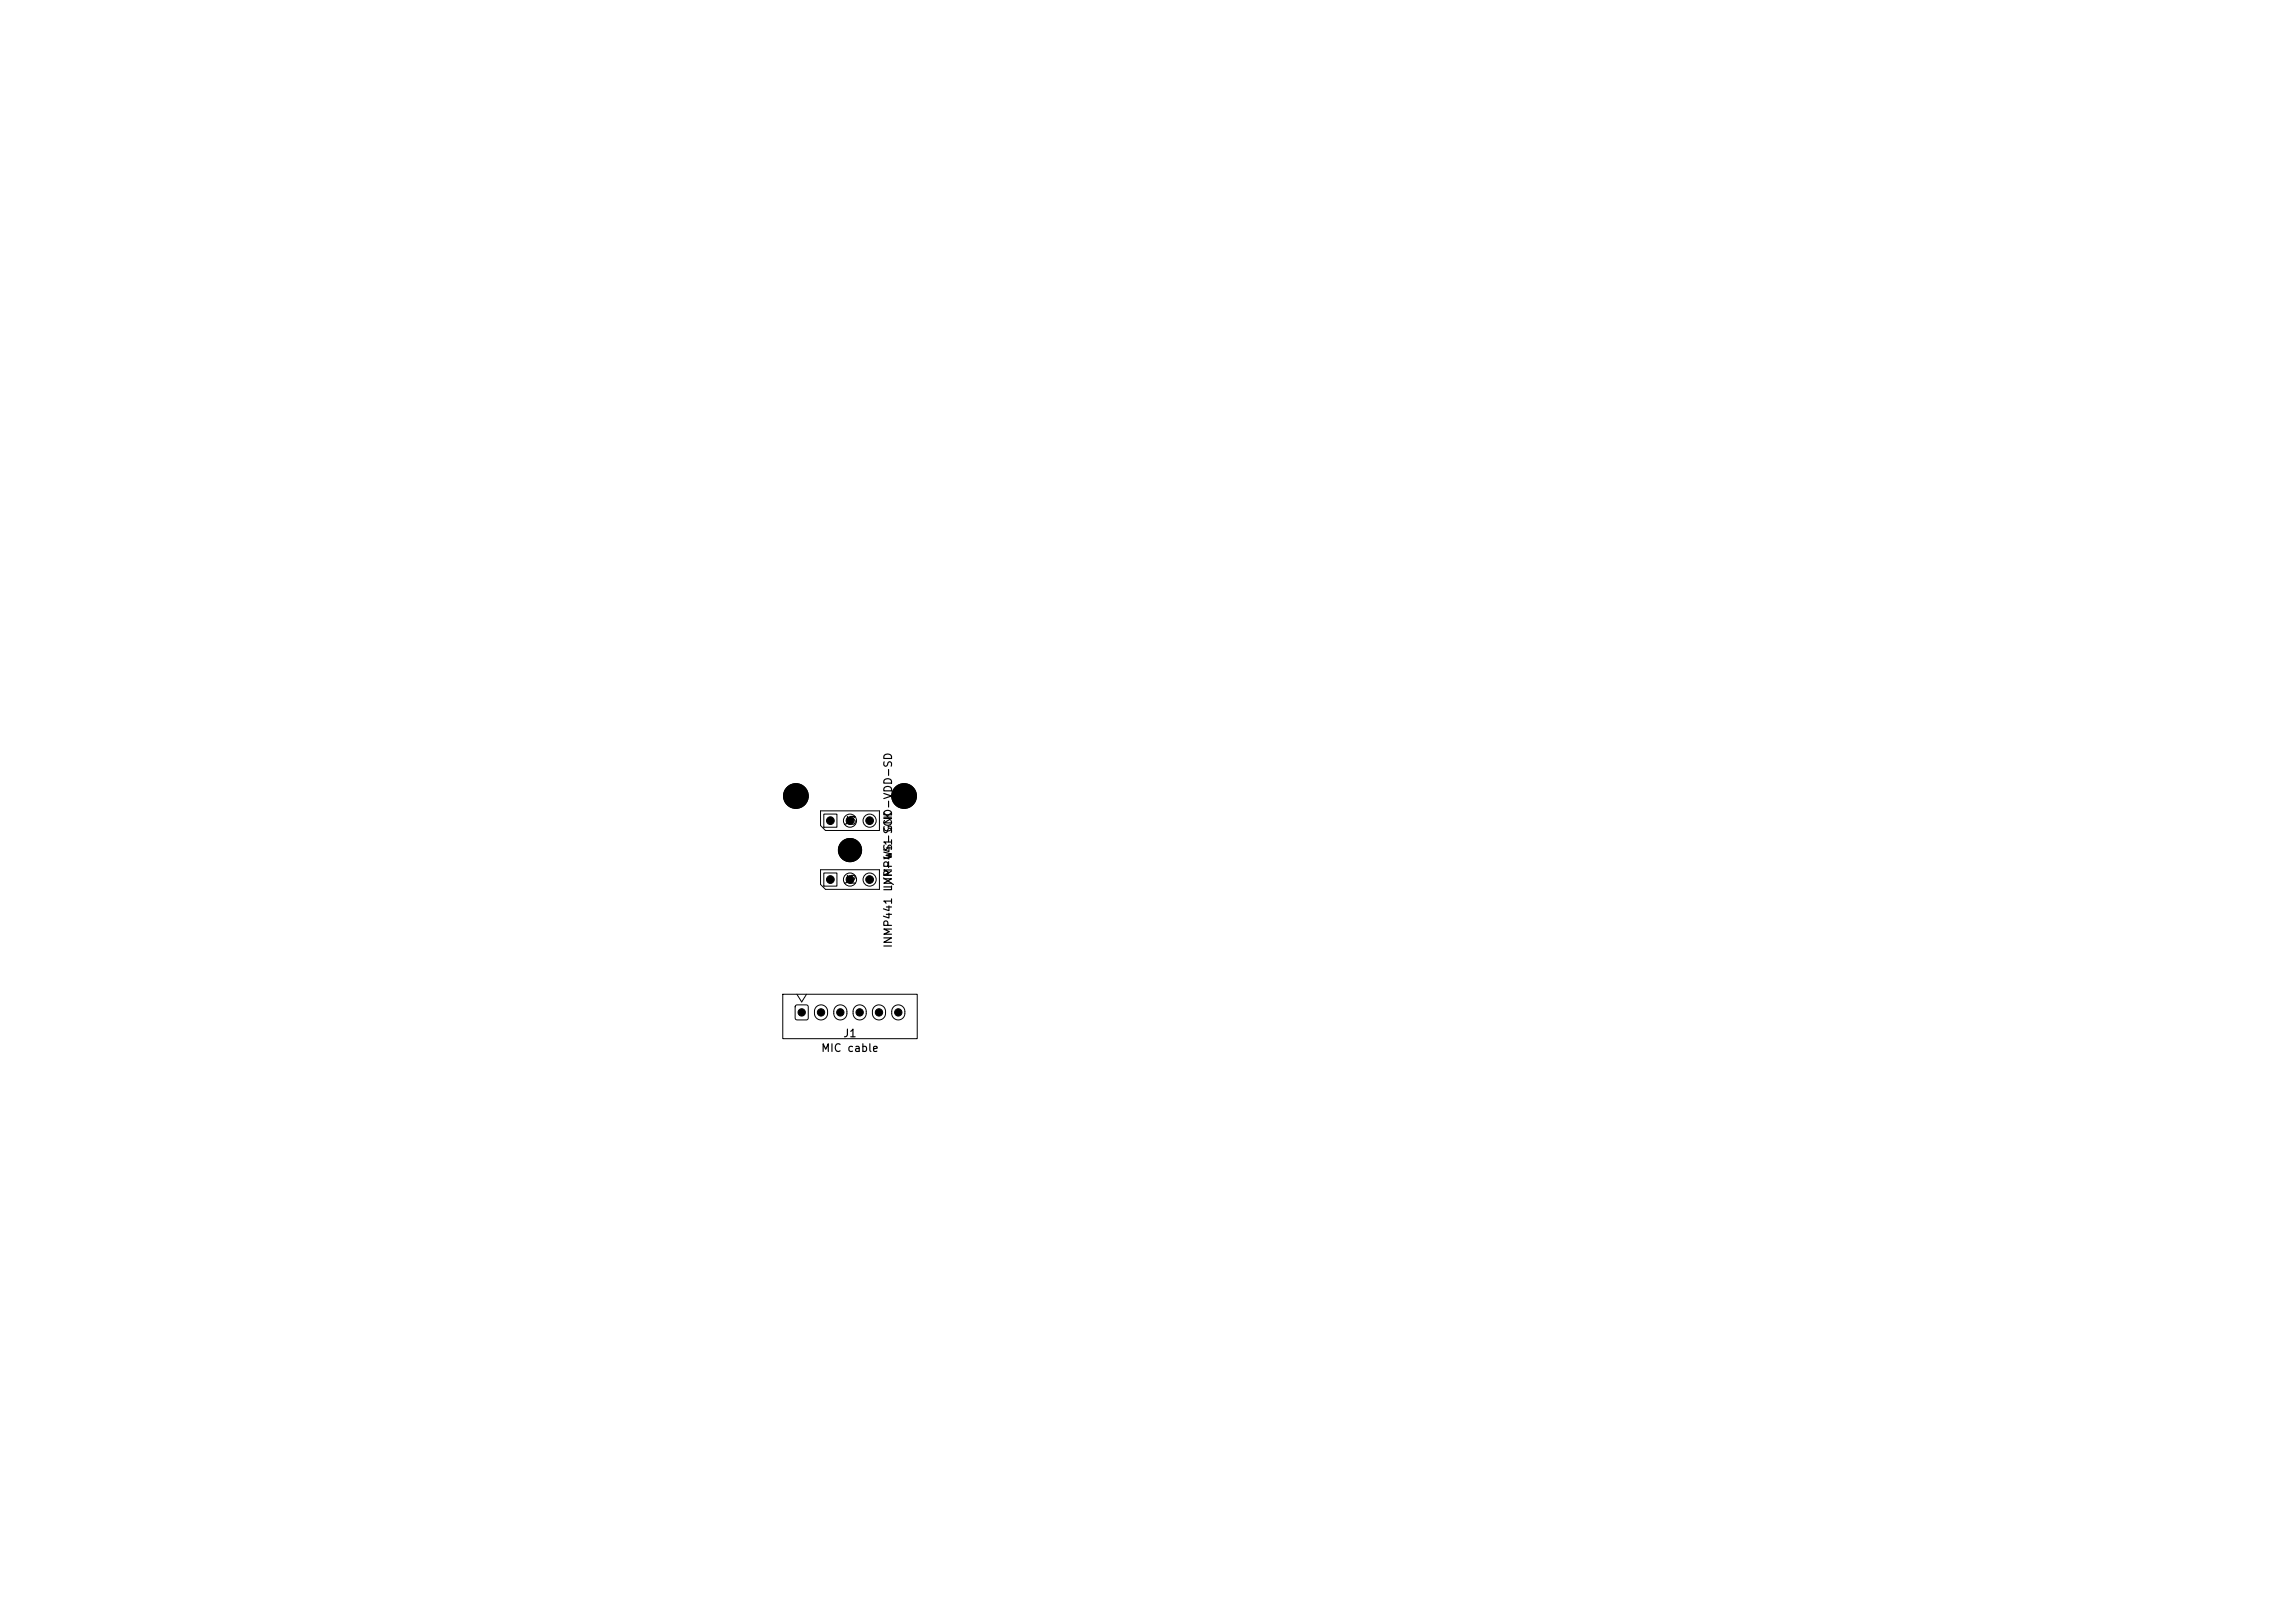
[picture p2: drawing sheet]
<svg xmlns="http://www.w3.org/2000/svg" width="297mm" height="210mm" viewBox="0 0 297 210" stroke-linecap="round" stroke-linejoin="round" font-family="sans-serif">
<defs><g id="words">
<g font-size="1">
<text x="109" y="106.9">J3</text>
<text x="109" y="114.6">J2</text>
<text x="115.7" y="115.1" transform="rotate(-90 115.7 115.1)">INMP441 GND-VDD-SD</text>
<text x="115.7" y="122.7" transform="rotate(-90 115.7 122.7)">INMP441 L/R-WS-SCK</text>
<text x="106.2" y="136.4">MIC cable</text>
<text x="109" y="134.5">J1</text>
</g>
<g font-size=".7">
<text x="104.2" y="131.4" transform="rotate(-90 104.2 131.4)">1</text>
<text x="106.7" y="131.4" transform="rotate(-90 106.7 131.4)">2</text>
<text x="109.2" y="131.4" transform="rotate(-90 109.2 131.4)">3</text>
<text x="111.7" y="131.4" transform="rotate(-90 111.7 131.4)">4</text>
<text x="114.2" y="131.4" transform="rotate(-90 114.2 131.4)">5</text>
<text x="116.7" y="131.4" transform="rotate(-90 116.7 131.4)">6</text>
</g>
<g font-size=".6">
<text x="107.1" y="106.6">1</text>
<text x="109.7" y="106.6">2</text>
<text x="112.2" y="106.6">3</text>
<text x="107.1" y="114.2">1</text>
<text x="109.7" y="114.2">2</text>
<text x="112.2" y="114.2">3</text>
</g>
</g></defs>
<g fill="none" stroke="#000" stroke-width=".13">
<path d="M106.2 104.9h7.6v2.6h-7l-.6-.7zM106.2 112.5h7.6v2.6h-7l-.6-.7zM106.6 105.3h1.7v1.7h-1.7zM106.6 113h1.7v1.7h-1.7zM101.3 128.6h17.4v5.8h-17.4zM103 130.1l.1-.1 1.4 .1 .1 .2v1.4l-.1 .2-.1 .1-1.4-.1-.1-.2v-1.4zM103.1 128.7l.6 1 .7-1M105.6 130.3a.85 .85 0 0 1 1-.2 .85 .85 0 0 1 .5 .8v.2a.85 .85 0 0 1-.8 .9 .85 .85 0 0 1-.9-.9v-.4zM108.1 130.3a.85 .85 0 0 1 1-.2 .85 .85 0 0 1 .5 .8v.2a.85 .85 0 0 1-.9 .9 .85 .85 0 0 1-.8-.9v-.4zM110.6 130.3a.85 .85 0 0 1 1-.2 .85 .85 0 0 1 .5 .8v.2a.85 .85 0 0 1-.8 .9 .85 .85 0 0 1-.9-.9v-.4zM113.1 130.3a.85 .85 0 0 1 1-.2 .85 .85 0 0 1 .5 .8v.2a.85 .85 0 0 1-.9 .9 .85 .85 0 0 1-.8-.9v-.4zM115.6 130.3a.85 .85 0 0 1 1-.2 .85 .85 0 0 1 .5 .8v.2a.85 .85 0 0 1-.8 .9 .85 .85 0 0 1-.9-.9v-.4z"/>
<circle cx="103" cy="103" r="1.6"/>
<circle cx="110" cy="113.8" r=".85"/>
<circle cx="110" cy="106.2" r=".85"/>
<circle cx="110" cy="110" r="1.5"/>
<circle cx="112.5" cy="113.8" r=".85"/>
<circle cx="112.5" cy="106.2" r=".85"/>
<circle cx="117" cy="103" r="1.6"/>
</g>
<g fill="#000" stroke="#000" stroke-width=".13">
<circle cx="103" cy="103" r="1.6"/>
<circle cx="107.5" cy="113.8" r=".5"/>
<circle cx="107.5" cy="106.2" r=".5"/>
<circle cx="110" cy="110" r="1.5"/>
<circle cx="110" cy="113.8" r=".5"/>
<circle cx="110" cy="106.2" r=".5"/>
<circle cx="112.5" cy="106.2" r=".5"/>
<circle cx="112.5" cy="113.8" r=".5"/>
<circle cx="117" cy="103" r="1.6"/>
<circle cx="103.7" cy="131" r=".48"/>
<circle cx="106.2" cy="131" r=".47"/>
<circle cx="108.8" cy="131" r=".47"/>
<circle cx="111.2" cy="131" r=".47"/>
<circle cx="113.8" cy="131" r=".47"/>
<circle cx="116.2" cy="131" r=".47"/>
</g>
<use href="#words"/>
</svg>
